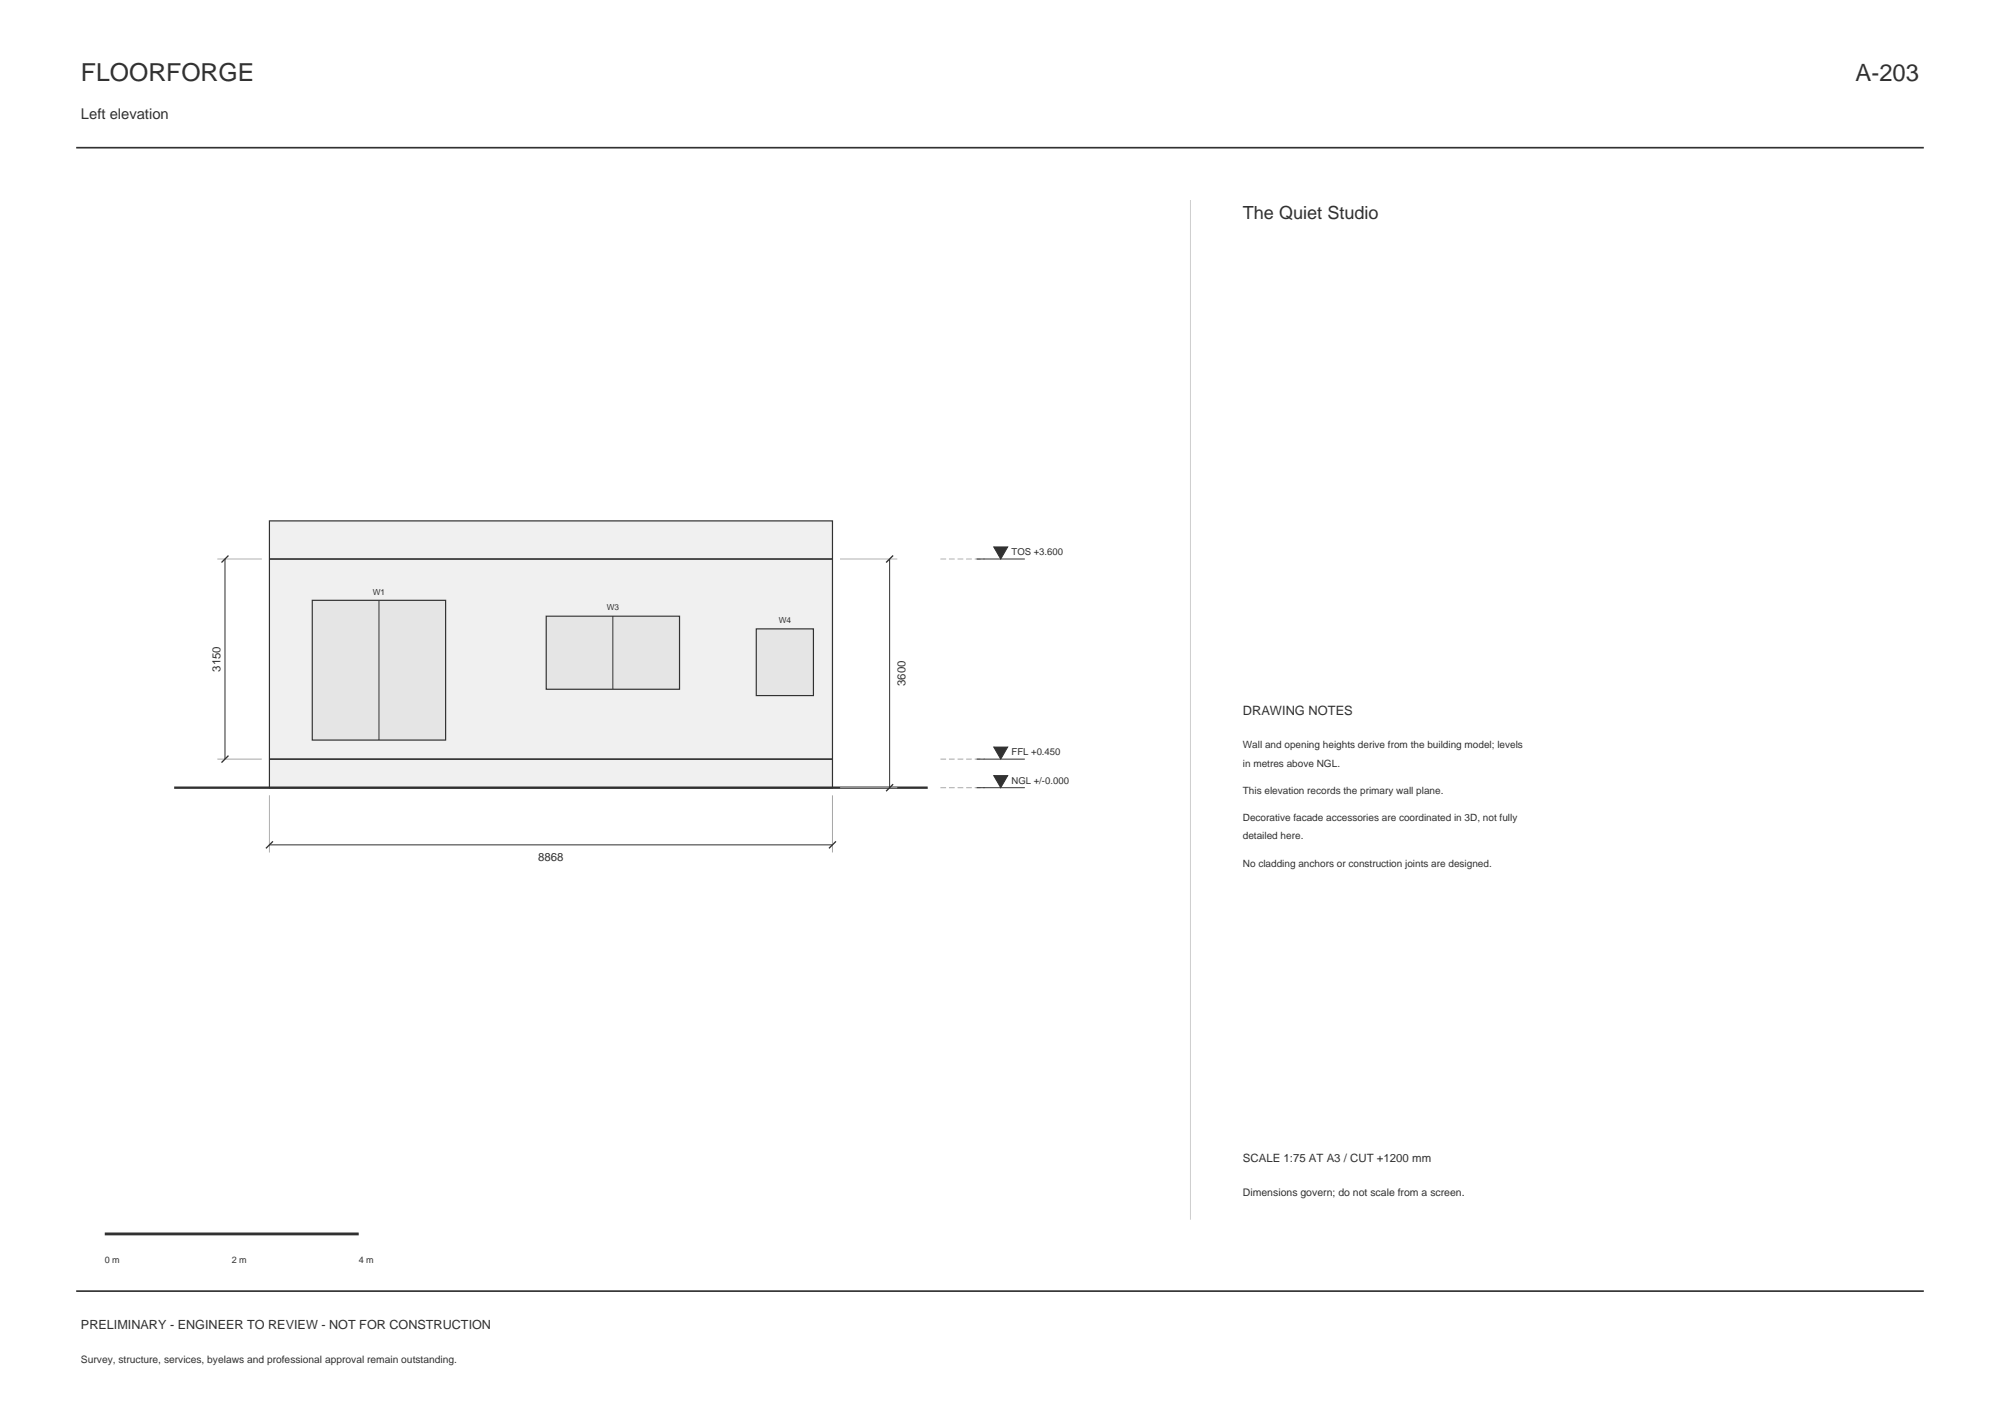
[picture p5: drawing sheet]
<svg xmlns="http://www.w3.org/2000/svg" width="420mm" height="297mm" viewBox="0 0 420 297" stroke-linecap="round" stroke-linejoin="round" font-family="sans-serif">
<defs><g id="words">
<text font-size="5.2" fill="#25372f" x="17" y="17">FLOORFORGE</text>
<text font-size="5" fill="#25372f" x="389.7" y="17">A-203</text>
<text font-size="3.8" fill="#25372f" x="261" y="46">The Quiet Studio</text>
<text font-size="3.1" fill="#25372f" x="17" y="25">Left elevation</text>
<text font-size="2.7" fill="#25372f" x="261" y="150">DRAWING NOTES</text>
<text font-size="2.6" fill="#25372f" x="17" y="279">PRELIMINARY - ENGINEER TO REVIEW - NOT FOR CONSTRUCTION</text>
<g font-size="2.4" fill="#25372f">
<text x="46.3" y="141" transform="rotate(-90 46.3 141)">3150</text>
<text x="190.2" y="144" transform="rotate(-90 190.2 144)">3600</text>
<text x="113" y="180.7">8868</text>
<text x="261" y="244">SCALE 1:75 AT A3 / CUT +1200 mm</text>
</g>
<text font-size="2.2" fill="#25372f" x="261" y="251">Dimensions govern; do not scale from a screen.</text>
<g font-size="2.1" fill="#25372f">
<text x="261" y="157">Wall and opening heights derive from the building model; levels</text>
<text x="261" y="160.9">in metres above NGL.</text>
<text x="261" y="166.6">This elevation records the primary wall plane.</text>
<text x="261" y="172.3">Decorative facade accessories are coordinated in 3D, not fully</text>
<text x="261" y="176.2">detailed here.</text>
<text x="261" y="181.9">No cladding anchors or construction joints are designed.</text>
<text x="17" y="286">Survey, structure, services, byelaws and professional approval remain outstanding.</text>
</g>
<g font-size="2" fill="#25372f">
<text x="212.4" y="116.5">TOS +3.600</text>
<text x="212.4" y="158.5">FFL +0.450</text>
<text x="212.4" y="164.5">NGL +/-0.000</text>
</g>
<g font-size="1.9" fill="#25372f">
<text x="22" y="265">0 m</text>
<text x="48.7" y="265">2 m</text>
<text x="75.3" y="265">4 m</text>
</g>
<g font-size="1.7" fill="#25372f">
<text x="78.3" y="124.8">W1</text>
<text x="127.4" y="128.1">W3</text>
<text x="163.5" y="130.8">W4</text>
</g>
</g></defs>
<path d="M16 31h388M16 271h388" fill="none" stroke="#25372f" stroke-width=".35"/>
<path d="M56.6 109.3h118.2v56h-118.2z" fill-rule="evenodd" fill="#f2f0e7" stroke="#25372f" stroke-width=".25"/>
<path d="M36.6 165.3h158.2" fill="none" stroke="#25372f" stroke-width=".5"/>
<path d="M56.6 117.3h118.2M56.6 159.3h118.2" fill="none" stroke="#25372f" stroke-width=".35"/>
<path d="M65.6 126h28v29.3h-28z" fill-rule="evenodd" fill="#dfe8e7" stroke="#25372f" stroke-width=".25"/>
<path d="M79.6 126v29.3" fill="none" stroke="#25372f" stroke-width=".21"/>
<path d="M114.7 129.3h28v15.4h-28z" fill-rule="evenodd" fill="#dfe8e7" stroke="#25372f" stroke-width=".25"/>
<path d="M128.7 129.3v15.4" fill="none" stroke="#25372f" stroke-width=".21"/>
<path d="M158.8 132h12v14h-12z" fill-rule="evenodd" fill="#dfe8e7" stroke="#25372f" stroke-width=".25"/>
<path d="M45.6 117.3h9.4M176.4 117.3h12M45.6 159.3h9.4M56.6 166.9v12M174.8 166.9v12M176.4 165.3h12" fill="none" stroke="#a8afa4" stroke-width=".21"/>
<path d="M47.2 117.3v42M186.8 117.3v48M205.1 117.3h10.1M205.1 159.3h10.1M56.6 177.3h118.2M205.1 165.3h10.1" fill="none" stroke="#25372f" stroke-width=".21"/>
<path d="M48 116.6l-1.5 1.5M187.6 116.6l-1.5 1.5M48 158.6l-1.5 1.5M57.3 176.6l-1.5 1.5M175.6 176.6l-1.5 1.5M187.6 164.6l-1.5 1.5" fill="none" stroke="#25372f" stroke-width=".28"/>
<path d="M197.5 117.3h9.3M197.5 159.3h9.3M197.5 165.3h9.3" fill="none" stroke="#a8afa4" stroke-width=".21" stroke-dasharray="1.2 .6" stroke-linecap="butt"/>
<g fill="#25372f" stroke="#25372f" stroke-width=".21">
<path d="M208.7 162.8h2.9l-1.4 2.5z"/>
<path d="M208.7 156.8h2.9l-1.4 2.5z"/>
<path d="M208.7 114.8h2.9l-1.4 2.5z"/>
</g>
<path d="M250 42v214" fill="none" stroke="#c9d0c7" stroke-width=".21"/>
<path d="M22 259h53.3" fill="none" stroke="#25372f" stroke-width=".6"/>
<use href="#words"/>
</svg>
